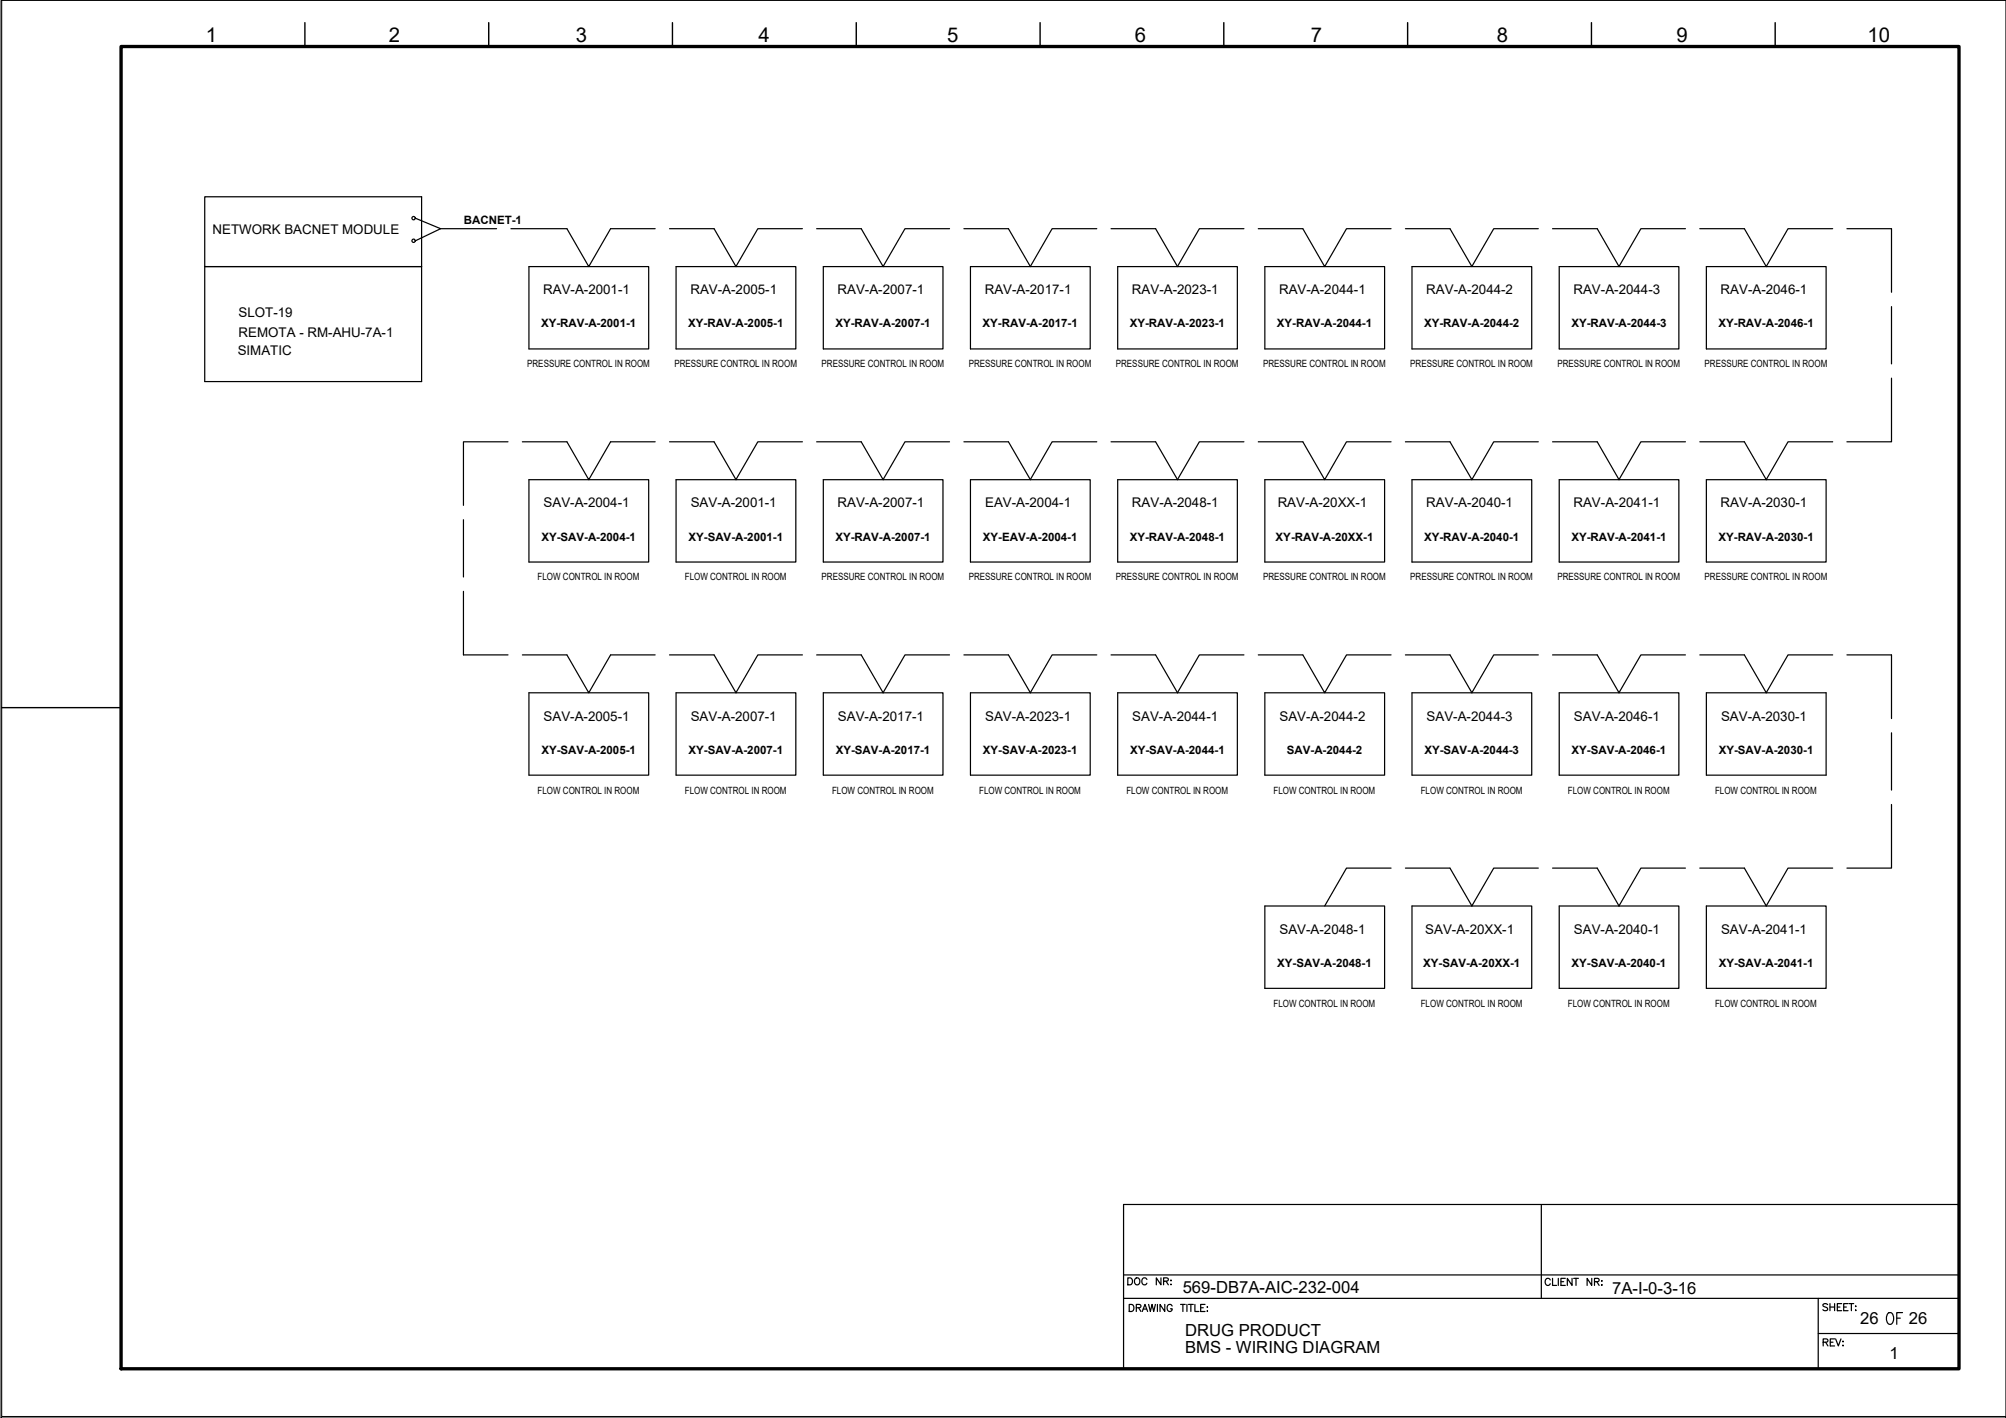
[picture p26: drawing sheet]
<svg xmlns="http://www.w3.org/2000/svg" width="420mm" height="297mm" viewBox="0 0 420 297" stroke-linecap="round" stroke-linejoin="round" font-family="sans-serif">
<defs><g id="words">
<text font-size="5.7" x="394.4" y="278.7">OF</text>
<text font-size="4.4" x="235.3" y="270.2">DOC NR:</text>
<g font-size="4.3">
<text x="43.1" y="8.7">1</text>
<text x="81.4" y="8.7">2</text>
<text x="120.6" y="8.7">3</text>
<text x="158.9" y="8.7">4</text>
<text x="198.4" y="8.7">5</text>
<text x="237.7" y="8.7">6</text>
<text x="274.6" y="8.7">7</text>
<text x="313.5" y="8.7">8</text>
<text x="351.1" y="8.7">9</text>
<text x="391.2" y="8.7">10</text>
</g>
<g font-size="3.5">
<text x="247.7" y="270.9">569-DB7A-AIC-232-004</text>
<text x="337.7" y="271.1">7A-I-0-3-16</text>
<text x="248.2" y="279.8">DRUG PRODUCT</text>
<text x="389.6" y="277.3">26</text>
<text x="399.8" y="277.3">26</text>
<text x="248.2" y="283.4">BMS - WIRING DIAGRAM</text>
<text x="395.8" y="284.7">1</text>
</g>
<g font-size="2.8">
<text x="44.5" y="49">NETWORK BACNET MODULE</text>
<text x="113.8" y="61.7">RAV-A-2001-1</text>
<text x="144.6" y="61.7">RAV-A-2005-1</text>
<text x="175.4" y="61.7">RAV-A-2007-1</text>
<text x="206.2" y="61.7">RAV-A-2017-1</text>
<text x="237.1" y="61.7">RAV-A-2023-1</text>
<text x="267.9" y="61.7">RAV-A-2044-1</text>
<text x="298.7" y="61.7">RAV-A-2044-2</text>
<text x="329.6" y="61.7">RAV-A-2044-3</text>
<text x="360.4" y="61.7">RAV-A-2046-1</text>
<text x="50" y="66.3">SLOT-19</text>
<text x="50" y="70.5">REMOTA - RM-AHU-7A-1</text>
<text x="49.8" y="74.3">SIMATIC</text>
<text x="113.9" y="106.3">SAV-A-2004-1</text>
<text x="144.7" y="106.3">SAV-A-2001-1</text>
<text x="175.4" y="106.3">RAV-A-2007-1</text>
<text x="206.3" y="106.3">EAV-A-2004-1</text>
<text x="237.1" y="106.3">RAV-A-2048-1</text>
<text x="267.6" y="106.3">RAV-A-20XX-1</text>
<text x="298.7" y="106.3">RAV-A-2040-1</text>
<text x="329.6" y="106.3">RAV-A-2041-1</text>
<text x="360.4" y="106.3">RAV-A-2030-1</text>
<text x="113.9" y="151">SAV-A-2005-1</text>
<text x="144.7" y="151">SAV-A-2007-1</text>
<text x="175.5" y="151">SAV-A-2017-1</text>
<text x="206.3" y="151">SAV-A-2023-1</text>
<text x="237.2" y="151">SAV-A-2044-1</text>
<text x="268" y="151">SAV-A-2044-2</text>
<text x="298.8" y="151">SAV-A-2044-3</text>
<text x="329.6" y="151">SAV-A-2046-1</text>
<text x="360.5" y="151">SAV-A-2030-1</text>
<text x="268" y="195.6">SAV-A-2048-1</text>
<text x="298.5" y="195.6">SAV-A-20XX-1</text>
<text x="329.6" y="195.6">SAV-A-2040-1</text>
<text x="360.5" y="195.6">SAV-A-2041-1</text>
</g>
<g font-size="2.4">
<text x="97.2" y="46.9">BACNET-1</text>
<text x="113.3" y="68.6">XY-RAV-A-2001-1</text>
<text x="144.1" y="68.6">XY-RAV-A-2005-1</text>
<text x="175" y="68.6">XY-RAV-A-2007-1</text>
<text x="205.8" y="68.6">XY-RAV-A-2017-1</text>
<text x="236.6" y="68.6">XY-RAV-A-2023-1</text>
<text x="267.5" y="68.6">XY-RAV-A-2044-1</text>
<text x="298.3" y="68.6">XY-RAV-A-2044-2</text>
<text x="329.1" y="68.6">XY-RAV-A-2044-3</text>
<text x="359.9" y="68.6">XY-RAV-A-2046-1</text>
<text x="113.4" y="113.2">XY-SAV-A-2004-1</text>
<text x="144.2" y="113.2">XY-SAV-A-2001-1</text>
<text x="175" y="113.2">XY-RAV-A-2007-1</text>
<text x="205.9" y="113.2">XY-EAV-A-2004-1</text>
<text x="236.6" y="113.2">XY-RAV-A-2048-1</text>
<text x="267.2" y="113.2">XY-RAV-A-20XX-1</text>
<text x="298.3" y="113.2">XY-RAV-A-2040-1</text>
<text x="329.1" y="113.2">XY-RAV-A-2041-1</text>
<text x="359.9" y="113.2">XY-RAV-A-2030-1</text>
<text x="113.4" y="157.9">XY-SAV-A-2005-1</text>
<text x="144.2" y="157.9">XY-SAV-A-2007-1</text>
<text x="175" y="157.9">XY-SAV-A-2017-1</text>
<text x="205.9" y="157.9">XY-SAV-A-2023-1</text>
<text x="236.7" y="157.9">XY-SAV-A-2044-1</text>
<text x="269.5" y="157.9">SAV-A-2044-2</text>
<text x="298.3" y="157.9">XY-SAV-A-2044-3</text>
<text x="329.2" y="157.9">XY-SAV-A-2046-1</text>
<text x="360" y="157.9">XY-SAV-A-2030-1</text>
<text x="267.5" y="202.5">XY-SAV-A-2048-1</text>
<text x="298.1" y="202.5">XY-SAV-A-20XX-1</text>
<text x="329.2" y="202.5">XY-SAV-A-2040-1</text>
<text x="360" y="202.5">XY-SAV-A-2041-1</text>
</g>
<g font-size="2.1">
<text x="110.4" y="76.9">PRESSURE CONTROL IN ROOM</text>
<text x="141.2" y="76.9">PRESSURE CONTROL IN ROOM</text>
<text x="172.1" y="76.9">PRESSURE CONTROL IN ROOM</text>
<text x="202.9" y="76.9">PRESSURE CONTROL IN ROOM</text>
<text x="233.7" y="76.9">PRESSURE CONTROL IN ROOM</text>
<text x="264.6" y="76.9">PRESSURE CONTROL IN ROOM</text>
<text x="295.4" y="76.9">PRESSURE CONTROL IN ROOM</text>
<text x="326.2" y="76.9">PRESSURE CONTROL IN ROOM</text>
<text x="357" y="76.9">PRESSURE CONTROL IN ROOM</text>
<text x="112.6" y="121.6">FLOW CONTROL IN ROOM</text>
<text x="143.4" y="121.6">FLOW CONTROL IN ROOM</text>
<text x="172.1" y="121.6">PRESSURE CONTROL IN ROOM</text>
<text x="202.9" y="121.6">PRESSURE CONTROL IN ROOM</text>
<text x="233.7" y="121.6">PRESSURE CONTROL IN ROOM</text>
<text x="264.6" y="121.6">PRESSURE CONTROL IN ROOM</text>
<text x="295.4" y="121.6">PRESSURE CONTROL IN ROOM</text>
<text x="326.2" y="121.6">PRESSURE CONTROL IN ROOM</text>
<text x="357" y="121.6">PRESSURE CONTROL IN ROOM</text>
<text x="112.6" y="166.2">FLOW CONTROL IN ROOM</text>
<text x="143.4" y="166.2">FLOW CONTROL IN ROOM</text>
<text x="174.3" y="166.2">FLOW CONTROL IN ROOM</text>
<text x="205.1" y="166.2">FLOW CONTROL IN ROOM</text>
<text x="235.9" y="166.2">FLOW CONTROL IN ROOM</text>
<text x="266.7" y="166.2">FLOW CONTROL IN ROOM</text>
<text x="297.6" y="166.2">FLOW CONTROL IN ROOM</text>
<text x="328.4" y="166.2">FLOW CONTROL IN ROOM</text>
<text x="359.2" y="166.2">FLOW CONTROL IN ROOM</text>
<text x="266.7" y="210.9">FLOW CONTROL IN ROOM</text>
<text x="297.6" y="210.9">FLOW CONTROL IN ROOM</text>
<text x="328.4" y="210.9">FLOW CONTROL IN ROOM</text>
<text x="359.2" y="210.9">FLOW CONTROL IN ROOM</text>
</g>
</g></defs>
<!-- layer: G-TTLB-TTLB -->
<path d="M25.4 9.7h384.9v277h-384.9z" fill="none" stroke="#000" stroke-width=".7"/>
<!-- layer: G-TTLB-OTLN -->
<path d="M.4 .1v296.6h419.7" fill="none" stroke="#000" stroke-width=".21"/>
<!-- layer: G-TTLB-INDX -->
<path d="M63.9 4.7v5M102.4 4.7v5M140.8 4.7v5M179.3 4.7v5M217.8 4.7v5M256.3 4.7v5M294.8 4.7v5M333.3 4.7v5M371.8 4.7v5M.4 148.2h25" fill="none" stroke="#000" stroke-width=".3"/>
<!-- layer: LGSP IA4$0$LG_PLOT -->
<path d="M322.8 252.3v19.7M235.3 267.1h175M235.3 272h175M380.8 279.3h29.5M380.8 272v14.7M235.3 286.7h175" fill="none" stroke="#000" stroke-width=".25"/>
<!-- layer: LG_PLOT -->
<g fill="none" stroke="#000" stroke-width=".25">
<path d="M410.3 252.3h-175v34.4M236.5 273.2h.5a.79 .79 0 0 1 .5 .8 .79 .79 0 0 1-.5 .7h-.5zM238 273.9h.8l.2-.2-.1-.3-.9-.2v1.5M238.5 273.9l.5 .8M239.2 274.7l.6-1.5 .6 1.5M239.5 274.2h.7M240.6 273.2l.3 1.5 .4-1.5 .3 1.5 .4-1.5M242.4 273.2v1.5M244 273.2v1.5l-1-1.5v1.5M245.5 273.6a.55 .55 0 0 0-.6-.4 .55 .55 0 0 0-.4 .6v.4a.53 .53 0 0 0 .5 .5 .53 .53 0 0 0 .5-.5h-.3M247.3 273.2h.9M247.8 273.2v1.5"/>
<path d="M248.6 273.2v1.5M248.9 273.2h1M249.4 273.2v1.5M250.3 273.2v1.5h.8M251.5 273.9h.5M252.4 273.2h-.9v1.5h.9M252.8 273.8h.1zM252.8 274.6h.1zM324.7 268.1a.55 .55 0 0 0-.6-.3 .55 .55 0 0 0-.5 .5v.4a.54 .54 0 0 0 .5 .6 .54 .54 0 0 0 .6-.4M325.2 267.8v1.5h.8M326.4 267.8v1.5M326.9 268.5h.6"/>
<path d="M327.9 267.8h-1v1.5h1M329.3 267.8v1.5l-1-1.5v1.5M329.6 267.8h1M330.1 267.8v1.5M333.4 267.8v1.5l-1-1.5v1.5M334 268.5l.8-.1 .1-.5-.9-.1v1.5M334.5 268.5l.4 .8M335.4 268.3h.2zM335.4 269.2h.2zM382.8 273.3a.56 .56 0 0 0-.5-.2 .56 .56 0 0 0-.5 .3l1 .7v.2l-.4 .3-.6-.3M383.3 273.1v1.5M383.3 273.8h1"/>
<path d="M384.3 273.1v1.5M384.8 273.8h.6M385.7 273.1h-.9v1.5h.9M386.2 273.8h.5M387.1 273.1h-.9v1.5h.9M387.3 273.1h1M387.8 273.1v1.5M388.6 273.6h.2zM388.7 274.4v.2zM381.9 281.2l.8-.1 .2-.2-.1-.3-.9-.1v1.4M382.4 281.2l.5 .7M383.3 281.2h.6"/>
<path d="M384.3 280.5h-1v1.4h1M384.5 280.5l.5 1.4 .6-1.4M386 281h.1zM386 281.9h.1z"/>
</g>
<!-- layer: I_DATA -->
<g fill="none" stroke="#000" stroke-width=".25">
<path d="M42.9 41.2h45.4v38.7h-45.4zM42.9 55.8h45.4M110.8 55.8h25.1v17.3h-25.1zM141.6 55.8h25.1v17.3h-25.1zM172.4 55.8h25.1v17.3h-25.1zM203.3 55.8h25v17.3h-25zM234.1 55.8h25.1v17.3h-25.1zM264.9 55.8h25.1v17.3h-25.1zM295.7 55.8h25.1v17.3h-25.1zM326.6 55.8h25v17.3h-25zM357.4 55.8h25.1v17.3h-25.1zM110.8 100.5h25.1v17.2h-25.1z"/>
<path d="M141.6 100.5h25.1v17.2h-25.1zM172.4 100.5h25.1v17.2h-25.1zM203.3 100.5h25v17.2h-25zM234.1 100.5h25.1v17.2h-25.1zM264.9 100.5h25.1v17.2h-25.1zM295.7 100.5h25.1v17.2h-25.1zM326.6 100.5h25v17.2h-25zM357.4 100.5h25.1v17.2h-25.1zM110.8 145.1h25.1v17.3h-25.1zM141.6 145.1h25.1v17.3h-25.1zM172.4 145.1h25.1v17.3h-25.1zM203.3 145.1h25v17.3h-25z"/>
<path d="M234.1 145.1h25.1v17.3h-25.1zM264.9 145.1h25.1v17.3h-25.1zM295.7 145.1h25.1v17.3h-25.1zM326.6 145.1h25v17.3h-25zM357.4 145.1h25.1v17.3h-25.1zM264.9 189.8h25.1v17.2h-25.1zM295.7 189.8h25.1v17.2h-25.1zM326.6 189.8h25v17.2h-25zM357.4 189.8h25.1v17.2h-25.1z"/>
<circle cx="86.6" cy="50.4" r=".35"/>
<circle cx="86.6" cy="45.7" r=".35"/>
</g>
<!-- layer: I_TABS -->
<g fill="none" stroke="#000" stroke-width=".25">
<path d="M87 45.7l5.3 2.2-5.3 2.5M92.3 47.9h11.7M107 47.9h11.7l4.6 7.9 4.6-7.9h9.3M140.2 47.9h9.4l4.5 7.9 4.6-7.9h9.4M171 47.9h9.4l4.6 7.9M198.9 47.9h-9.4l-4.5 7.9M201.9 47.9h9.3l4.6 7.9M229.7 47.9h-9.3l-4.6 7.9M232.7 47.9h9.3l4.6 7.9 4.6-7.9h9.3M263.5 47.9h9.4l4.6 7.9 4.5-7.9h9.4M294.4 47.9h9.3l4.6 7.9M322.2 47.9h-9.3l-4.6 7.9"/>
<path d="M325.2 47.9h9.3l4.6 7.9 4.6-7.9h9.3M356 47.9h9.4l4.5 7.9 4.6-7.9h9.4M386.8 47.9h9.4v13.3M396.2 79.2v13.3h-9.4M396.2 64.2v12M106.4 92.5h-9.3v13.4M109.4 92.5h9.3l4.6 8 4.6-8h9.3M140.2 92.5h9.4l4.5 8 4.6-8h9.4M171 92.5h9.4l4.6 8M198.9 92.5h-9.4l-4.5 8M201.9 92.5h9.3l4.6 8M229.7 92.5h-9.3l-4.6 8"/>
<path d="M232.7 92.5h9.3l4.6 8 4.6-8h9.3M263.5 92.5h9.4l4.6 8 4.5-8h9.4M294.4 92.5h9.3l4.6 8M322.2 92.5h-9.3l-4.6 8M325.2 92.5h9.3l4.6 8 4.6-8h9.3M356 92.5h9.4l4.5 8 4.6-8h9.4M97.1 108.9v12M97.1 123.9v13.3h9.3M109.4 137.2h9.3l4.6 7.9 4.6-7.9h9.3M140.2 137.2h9.4l4.5 7.9 4.6-7.9h9.4M171 137.2h9.4l4.6 7.9M198.9 137.2h-9.4l-4.5 7.9"/>
<path d="M201.9 137.2h9.3l4.6 7.9M229.7 137.2h-9.3l-4.6 7.9M232.7 137.2h9.3l4.6 7.9 4.6-7.9h9.3M263.5 137.2h9.4l4.6 7.9 4.5-7.9h9.4M294.4 137.2h9.3l4.6 7.9M322.2 137.2h-9.3l-4.6 7.9M325.2 137.2h9.3l4.6 7.9 4.6-7.9h9.3M356 137.2h9.4l4.5 7.9 4.6-7.9h9.4M386.8 137.2h9.4v13.3M396.2 153.5v12M396.2 168.5v13.3h-9.4M291.4 181.8h-9.4l-4.5 8"/>
<path d="M294.4 181.8h9.3l4.6 8M322.2 181.8h-9.3l-4.6 8M325.2 181.8h9.3l4.6 8 4.6-8h9.3M356 181.8h9.4l4.5 8 4.6-8h9.4"/>
</g>
<!-- layer: 0 -->
<path d="M.2 .1h419.9v296.9h-419.9z" fill="none" stroke="#000" stroke-width=".21"/>
<use href="#words"/>
</svg>
